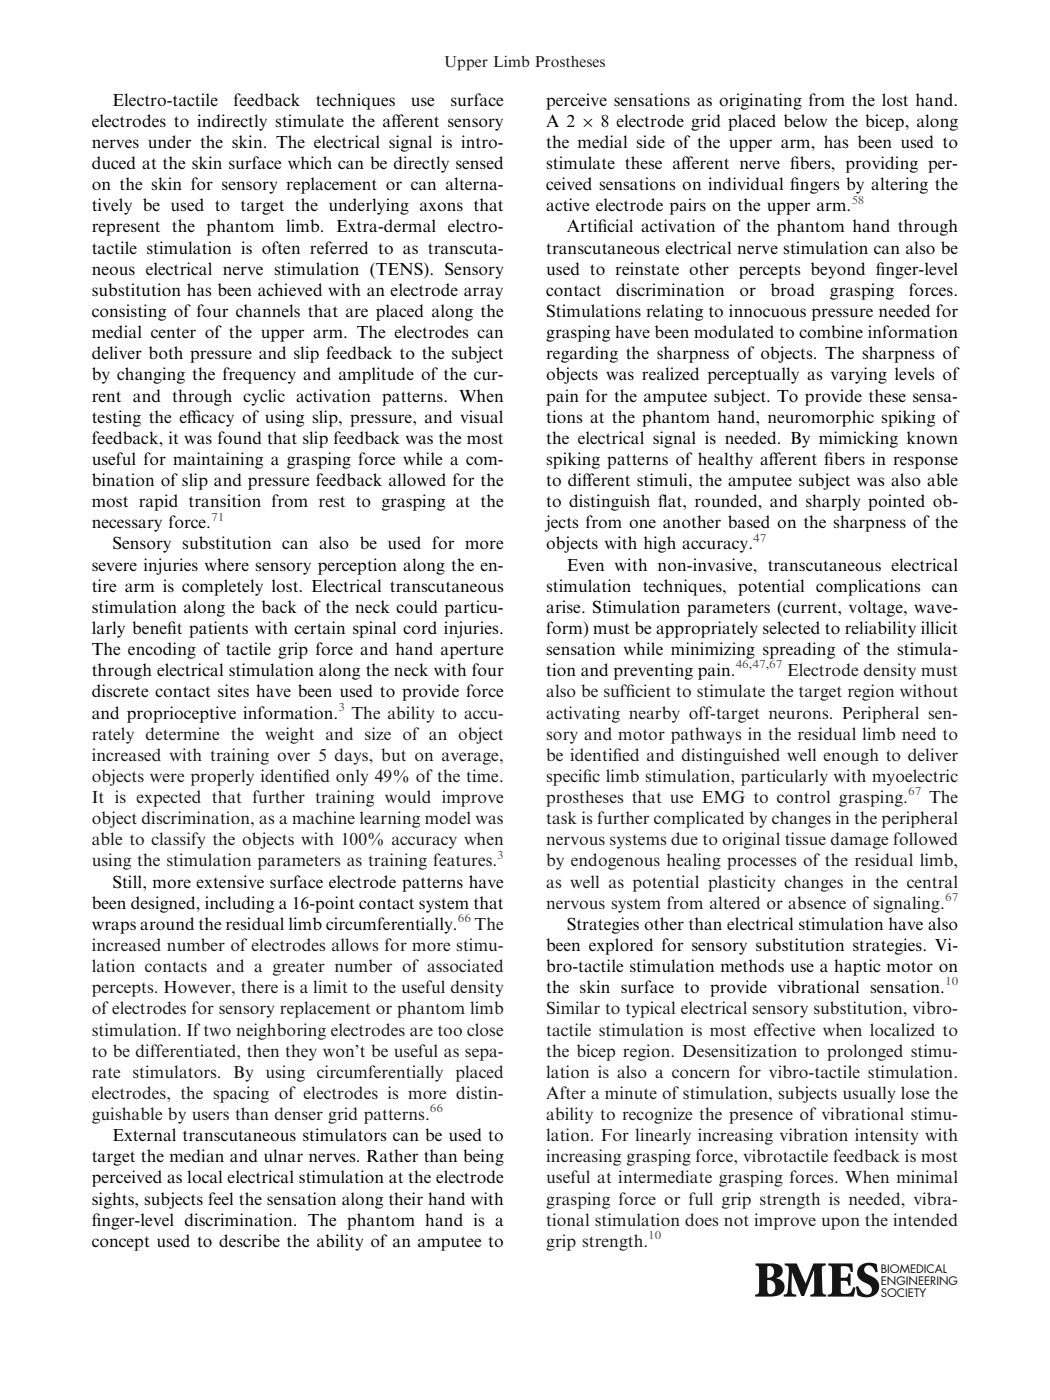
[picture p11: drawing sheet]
<svg xmlns="http://www.w3.org/2000/svg" width="210mm" height="279mm" viewBox="0 0 210 279" stroke-linecap="round" stroke-linejoin="round" font-family="sans-serif">
<defs><g id="words">
<g font-size="3.5">
<text x="22.4" y="21.1">Electro-tactile</text>
<text x="46.6" y="21.1">feedback</text>
<text x="63.1" y="21.1">techniques</text>
<text x="82" y="21.1">use</text>
<text x="89.9" y="21.1">surface</text>
<text x="109" y="21.1">perceive sensations as originating from the lost hand.</text>
<text x="18.3" y="25.3">electrodes to indirectly stimulate the af</text>
<text x="18.3" y="29.5">nerves under the skin. The electrical signal is intro-</text>
<text x="78.1" y="25.3">ferent sensory</text>
<text x="109" y="25.3">A 2</text>
<text x="109" y="29.5">the medial side of the upper arm, has been used to</text>
<text x="116" y="25.3">9</text>
<text x="119.9" y="25.3">8 electrode grid placed below the bicep, along</text>
<text x="18.3" y="33.7">duced at the skin surface which can be directly sensed</text>
<text x="109" y="33.7">stimulate these af</text>
<text x="136" y="33.7">ferent nerve f</text>
<text x="157.7" y="33.7">ibers, providing per-</text>
<text x="18.3" y="38">on the skin for sensory replacement or can alterna-</text>
<text x="109" y="38">ceived sensations on individual f</text>
<text x="157.7" y="38">ingers by altering the</text>
<text x="18.3" y="42.2">tively be used to target the underlying axons that</text>
<text x="18.3" y="46.4">represent the phantom limb. Extra-dermal electro-</text>
<text x="109" y="42.2">active electrode pairs on the upper arm.</text>
<text x="113.1" y="46.4">Artif</text>
<text x="119.3" y="46.4">icial activation of the phantom hand through</text>
<text x="18.3" y="50.6">tactile stimulation is often referred to as transcuta-</text>
<text x="109" y="50.6">transcutaneous electrical nerve stimulation can also be</text>
<text x="18.3" y="54.8">neous electrical nerve stimulation (TENS). Sensory</text>
<text x="18.3" y="59">substitution has been achieved with an electrode array</text>
<text x="109" y="54.8">used to reinstate other percepts beyond f</text>
<text x="109" y="59">contact</text>
<text x="123" y="59">discrimination</text>
<text x="147.6" y="59">or</text>
<text x="153.8" y="59">broad</text>
<text x="165.6" y="59">grasping</text>
<text x="174.8" y="54.8">inger-level</text>
<text x="181.4" y="59">forces.</text>
<text x="18.3" y="63.3">consisting of four channels that are placed along the</text>
<text x="109" y="63.3">Stimulations relating to innocuous pressure needed for</text>
<text x="18.3" y="67.5">medial center of the upper arm. The electrodes can</text>
<text x="18.3" y="71.7">deliver both pressure and slip feedback to the subject</text>
<text x="109" y="67.5">grasping have been modulated to combine information</text>
<text x="109" y="71.7">regarding the sharpness of objects. The sharpness of</text>
<text x="18.3" y="75.9">by changing the frequency and amplitude of the cur-</text>
<text x="109" y="75.9">objects was realized perceptually as varying levels of</text>
<text x="18.3" y="80.1">rent and through cyclic activation patterns. When</text>
<text x="109" y="80.1">pain for the amputee subject. To provide these sensa-</text>
<text x="18.3" y="84.4">testing the ef</text>
<text x="18.3" y="88.6">feedback, it was found that slip feedback was the most</text>
<text x="37.3" y="84.4">f</text>
<text x="37.3" y="84.4">icacy of using slip, pressure, and visual</text>
<text x="109" y="84.4">tions at the phantom hand, neuromorphic spiking of</text>
<text x="109" y="88.6">the electrical signal is needed. By mimicking known</text>
<text x="18.3" y="92.8">useful for maintaining a grasping force while a com-</text>
<text x="109" y="92.8">spiking patterns of healthy af</text>
<text x="153.5" y="92.8">ferent f</text>
<text x="164.5" y="92.8">ibers in response</text>
<text x="18.3" y="97">bination of slip and pressure feedback allowed for the</text>
<text x="18.3" y="101.2">most rapid transition from rest to grasping at the</text>
<text x="109" y="97">to dif</text>
<text x="109" y="101.2">to distinguish f</text>
<text x="116.2" y="97">ferent stimuli, the amputee subject was also able</text>
<text x="131.3" y="101.2">lat, rounded, and sharply pointed ob-</text>
<text x="18.3" y="105.4">necessary force.</text>
<text x="109" y="105.4">jects from one another based on the sharpness of the</text>
<text x="18.3" y="113.9">severe injuries where sensory perception along the en-</text>
<text x="22.4" y="109.7">Sensory substitution can also be used for more</text>
<text x="109" y="109.7">objects with high accuracy.</text>
<text x="113.1" y="113.9">Even with non-invasive, transcutaneous electrical</text>
<text x="18.3" y="118.1">tire arm is completely lost. Electrical transcutaneous</text>
<text x="109" y="118.1">stimulation techniques, potential complications can</text>
<text x="18.3" y="122.3">stimulation along the back of the neck could particu-</text>
<text x="109" y="122.3">arise. Stimulation parameters (current, voltage, wave-</text>
<text x="18.3" y="126.5">larly benef</text>
<text x="18.3" y="130.7">The encoding of tactile grip force and hand aperture</text>
<text x="33.4" y="126.5">it patients with certain spinal cord injuries.</text>
<text x="109" y="126.5">form) must be appropriately selected to reliability illicit</text>
<text x="109" y="130.7">sensation while minimizing spreading of the stimula-</text>
<text x="18.3" y="135">through electrical stimulation along the neck with four</text>
<text x="109" y="135">tion and preventing pain.</text>
<text x="18.3" y="139.2">discrete contact sites have been used to provide force</text>
<text x="18.3" y="143.4">and proprioceptive information.</text>
<text x="22.4" y="177.1">Still, more extensive surface electrode patterns have</text>
<text x="18.3" y="181.4">been designed, including a 16-point contact system that</text>
<text x="18.3" y="185.6">wraps around the residual limb circumferentially.</text>
<text x="113.1" y="185.6">Strategies other than electrical stimulation have also</text>
<text x="109" y="189.8">been explored for sensory substitution strategies. Vi-</text>
<text x="109" y="194">bro-tactile stimulation methods use a haptic motor on</text>
<text x="109" y="198.2">the skin surface to provide vibrational sensation.</text>
<text x="22.4" y="227.7">External transcutaneous stimulators can be used to</text>
<text x="18.3" y="232">target the median and ulnar nerves. Rather than being</text>
<text x="18.3" y="236.2">perceived as local electrical stimulation at the electrode</text>
<text x="18.3" y="240.4">sights, subjects feel the sensation along their hand with</text>
<text x="18.3" y="244.6">f</text>
<text x="18.3" y="244.6">inger-level discrimination. The phantom hand is a</text>
<text x="18.3" y="248.8">concept used to describe the ability of an amputee to</text>
</g>
<g font-size="3.5" fill="#131413">
<text x="157.1" y="135">Electrode density must</text>
<text x="70.2" y="143.4">The ability to accu-</text>
<text x="109" y="139.2">also be suff</text>
<text x="109" y="143.4">activating nearby off-target neurons. Peripheral sen-</text>
<text x="124.9" y="139.2">icient to stimulate the target region without</text>
<text x="18.3" y="147.6">rately determine the weight and size of an object</text>
<text x="109" y="147.6">sory and motor pathways in the residual limb need to</text>
<text x="18.3" y="151.8">increased with training over 5 days, but on average,</text>
<text x="109" y="151.8">be identif</text>
<text x="122.3" y="151.8">ied and distinguished well enough to deliver</text>
<text x="18.3" y="156">objects were properly identif</text>
<text x="18.3" y="160.3">It is expected that further training would improve</text>
<text x="60.5" y="156">ied only 49% of the time.</text>
<text x="109" y="156">specif</text>
<text x="109" y="160.3">prostheses that use EMG to control grasping.</text>
<text x="116.3" y="156">ic limb stimulation, particularly with myoelectric</text>
<text x="185.4" y="160.3">The</text>
<text x="18.3" y="164.5">object discrimination, as a machine learning model was</text>
<text x="109" y="164.5">task is further complicated by changes in the peripheral</text>
<text x="18.3" y="168.7">able to classify the objects with 100% accuracy when</text>
<text x="18.3" y="172.9">using the stimulation parameters as training features.</text>
<text x="109" y="168.7">nervous systems due to original tissue damage followed</text>
<text x="109" y="172.9">by endogenous healing processes of the residual limb,</text>
<text x="109" y="177.1">as well as potential plasticity changes in the central</text>
<text x="94.7" y="185.6">The</text>
<text x="109" y="181.4">nervous system from altered or absence of signaling.</text>
<text x="18.3" y="189.8">increased number of electrodes allows for more stimu-</text>
<text x="18.3" y="194">lation contacts and a greater number of associated</text>
<text x="18.3" y="198.2">percepts. However, there is a limit to the useful density</text>
<text x="18.3" y="202.4">of electrodes for sensory replacement or phantom limb</text>
<text x="109" y="202.4">Similar to typical electrical sensory substitution, vibro-</text>
<text x="18.3" y="206.7">stimulation. Iftwo neighboring electrodes are too close</text>
<text x="109" y="206.7">tactile stimulation is most effective when localized to</text>
<text x="18.3" y="210.9">to be differentiated, then they won’t be useful as sepa-</text>
<text x="18.3" y="215.1">rate stimulators. By using circumferentially placed</text>
<text x="109" y="210.9">the bicep region. Desensitization to prolonged stimu-</text>
<text x="109" y="215.1">lation is also a concern for vibro-tactile stimulation.</text>
<text x="18.3" y="219.3">electrodes, the spacing of electrodes is more distin-</text>
<text x="109" y="219.3">After a minute of stimulation, subjects usually lose the</text>
<text x="18.3" y="223.5">guishable by users than denser grid patterns.</text>
<text x="109" y="223.5">ability to recognize the presence of vibrational stimu-</text>
<text x="109" y="227.7">lation. For linearly increasing vibration intensity with</text>
<text x="109" y="232">increasing grasping force, vibrotactile feedback is most</text>
<text x="109" y="236.2">useful at intermediate grasping forces. When minimal</text>
<text x="109" y="240.4">grasping force or full grip strength is needed, vibra-</text>
<text x="109" y="244.6">tional stimulation does not improve upon the intended</text>
<text x="109" y="248.8">grip strength.</text>
</g>
<text font-size="3.2" fill="#131413" x="88.7" y="13.4">Upper Limb Prostheses</text>
<g font-size="2.3" fill="#00f">
<text x="169.9" y="40.6">58</text>
<text x="42.2" y="103.9">71</text>
<text x="150.3" y="108.1">47</text>
<text x="146.8" y="133.4">46,47,67</text>
<text x="67.5" y="141.8">3</text>
<text x="181.2" y="158.7">67</text>
<text x="99.2" y="171.4">3</text>
<text x="188.6" y="179.8">67</text>
<text x="91.4" y="184">66</text>
<text x="188.6" y="196.7">10</text>
<text x="85.8" y="222">66</text>
<text x="129.4" y="247.3">10</text>
</g>
<g font-size="2.3" fill="#131413">
<text x="175.8" y="254">BIOMEDICAL</text>
<text x="175.8" y="256.4">ENGINEERING</text>
<text x="175.8" y="258.8">SOCIETY</text>
</g>
</g></defs>
<g fill="#131413">
<path d="M156.6 252.2h2.4l1.8 4 1.5-4h2.5v.3l-.6 .2-.2 .2v.8l.2 4.3 .1 .2 .6 .2v.4h-3.2v-.4l.6-.2 .1-.2 .1-4.4-2 5.1h-.6l-1.9-4.8v3.7a.59 .59 0 0 0 .5 .7l.4 .1v.4h-2.5v-.4a.78 .78 0 0 0 .8-1l.2-4.4-.1-.3-.7-.2z"/>
<path d="M165.3 252.2h4.8l.1 1.6-.4 .1a1.17 1.17 0 0 0-1.6-1.2l-.4 .1v2.2l1.3-.1 .2-.7h.4v2.4h-.4l-.2-.8a1.56 1.56 0 0 0-1.3-.2v2.1a.84 .84 0 0 0 1.2 .5l.8-.3 .5-1 .4 .1-.3 1.8h-5.2v-.4l.6-.2 .2-.5v-4.5a.61 .61 0 0 0-.7-.7z"/>
<path d="M171.7 252.6a3.5 3.5 0 0 1 3.2-.3l.3 1.6h-.5a1.35 1.35 0 0 0-2-1.1 1.07 1.07 0 0 0 .8 1.7 2.32 2.32 0 0 1 1.7 3.2 3.2 3.2 0 0 1-3.9 .9l-.2-.1-.3-1.7 .5-.1 .1 .3a1.67 1.67 0 0 0 2.3 1.1 1.3 1.3 0 0 0-.9-2 2.07 2.07 0 0 1-1.1-3.5z"/>
<path d="M153.1 255.5v1.7l.2 .9a.88 .88 0 0 0 1.4-.7 1.43 1.43 0 0 0-1.6-1.9zM153.2 252.7l-.1 2.3a1.19 1.19 0 0 0 1.4-1 1.19 1.19 0 0 0-.9-1.3zM150.8 252.2h3.1a2.14 2.14 0 0 1 2.2 1 1.52 1.52 0 0 1-1.3 1.9 1.81 1.81 0 0 1 1.8 1.9 1.81 1.81 0 0 1-2 1.7l-3.9 .1v-.4l.6-.2 .1-.2 .1-.9v-3.9l-.2-.5-.5-.2z"/>
</g>
<use href="#words"/>
</svg>
